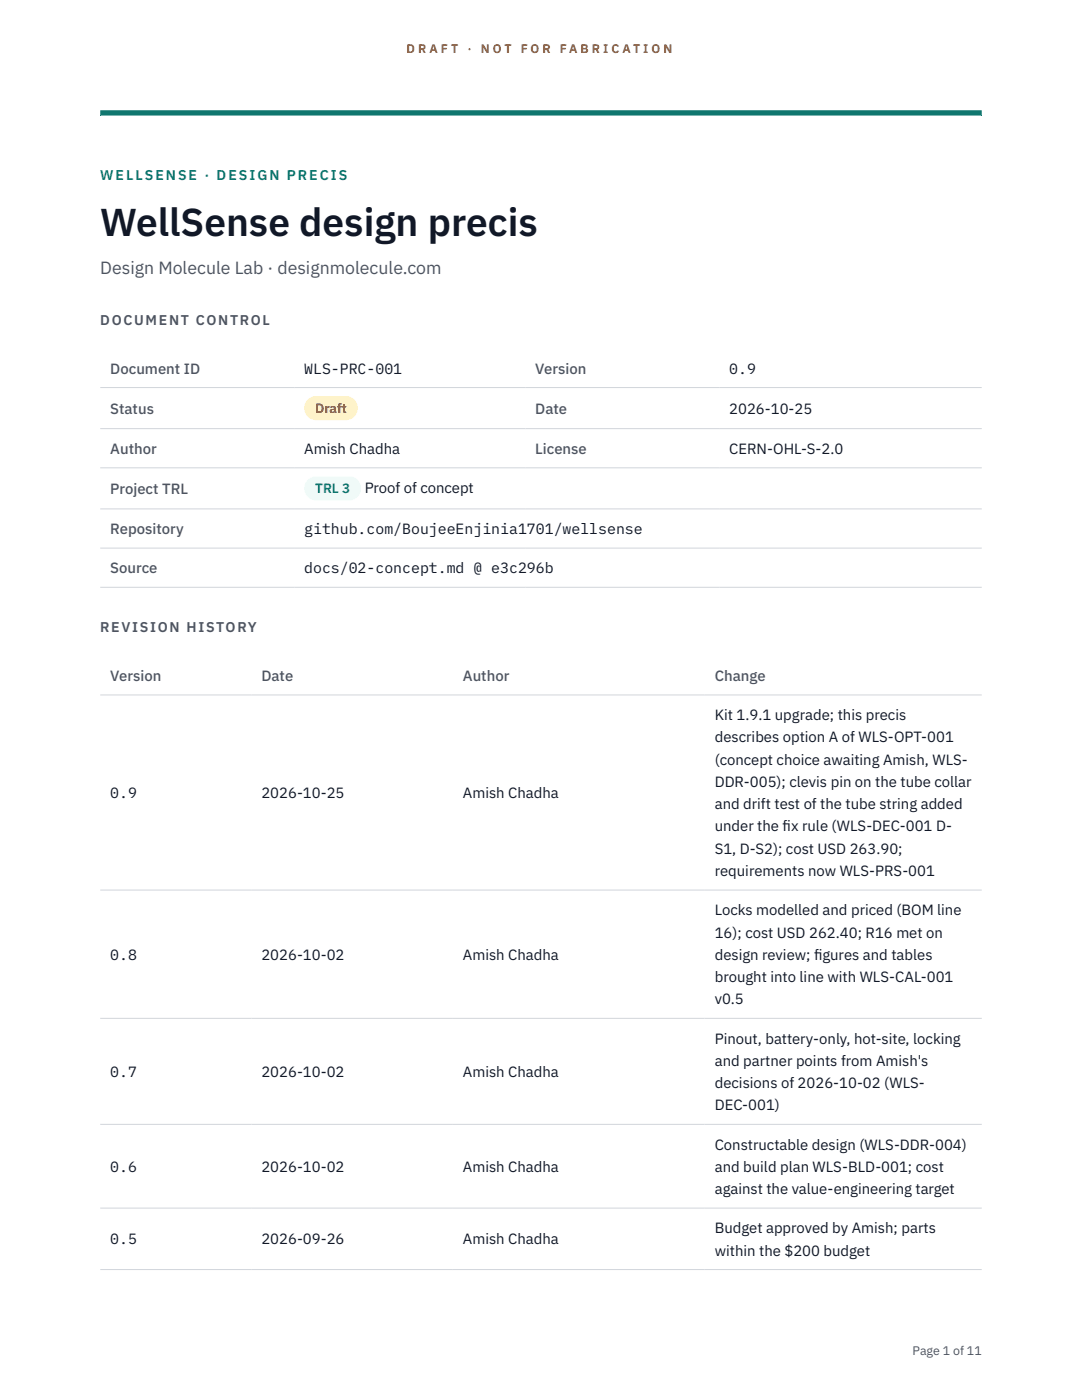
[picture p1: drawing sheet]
<svg xmlns="http://www.w3.org/2000/svg" width="216mm" height="279mm" viewBox="0 0 216 279" stroke-linecap="round" stroke-linejoin="round" font-family="sans-serif">
<defs><g id="words">
<text font-size="7.8" fill="#111827" x="20" y="47.1">WellSense design precis</text>
<text font-size="3.5" fill="#4b5563" x="20" y="54.6">Design Molecule Lab · designmolecule.com</text>
<g font-size="3" fill="#4b5563">
<text x="22" y="74.5">Document ID</text>
<text x="106.8" y="74.5">Version</text>
<text x="22" y="82.6">Status</text>
<text x="106.8" y="82.6">Date</text>
<text x="22" y="90.6">Author</text>
<text x="106.8" y="90.6">License</text>
<text x="22" y="98.6">Project TRL</text>
<text x="22" y="106.6">Repository</text>
<text x="22" y="114.4">Source</text>
<text x="22" y="135.9">Version</text>
<text x="52.2" y="135.9">Date</text>
<text x="92.4" y="135.9">Author</text>
<text x="142.6" y="135.9">Change</text>
</g>
<g font-size="3" fill="#111827">
<text x="60.7" y="74.5">WLS-PRC-001</text>
<text x="145.5" y="74.5">0.9</text>
<text x="145.5" y="82.6">2026-10-25</text>
<text x="60.7" y="90.6">Amish Chadha</text>
<text x="145.5" y="90.6">CERN-OHL-S-2.0</text>
<text x="72.8" y="98.5">Proof of concept</text>
<text x="60.7" y="106.6">github.com/BoujeeEnjinia1701/wellsense</text>
<text x="60.7" y="114.4">docs/02-concept.md @ e3c296b</text>
<text x="142.6" y="143.7">Kit 1.9.1 upgrade; this precis</text>
<text x="142.6" y="148.2">describes option A of WLS-OPT-001</text>
<text x="142.6" y="152.6">(concept choice awaiting Amish, WLS-</text>
<text x="22" y="159.3">0.9</text>
<text x="52.2" y="159.3">2026-10-25</text>
<text x="92.4" y="159.3">Amish Chadha</text>
<text x="142.6" y="157.1">DDR-005); clevis pin on the tube collar</text>
<text x="142.6" y="161.5">and drift test of the tube string added</text>
<text x="142.6" y="165.9">under the f</text>
<text x="156.2" y="165.9">ix rule (WLS-DEC-001 D-</text>
<text x="142.6" y="170.4">S1, D-S2); cost USD 263.90;</text>
<text x="142.6" y="174.8">requirements now WLS-PRS-001</text>
<text x="142.6" y="182.7">Locks modelled and priced (BOM line</text>
<text x="22" y="191.5">0.8</text>
<text x="52.2" y="191.5">2026-10-02</text>
<text x="92.4" y="191.5">Amish Chadha</text>
<text x="142.6" y="187.1">16); cost USD 262.40; R16 met on</text>
<text x="142.6" y="191.5">design review; f</text>
<text x="162.4" y="191.5">igures and tables</text>
<text x="142.6" y="196">brought into line with WLS-CAL-001</text>
<text x="142.6" y="200.4">v0.5</text>
<text x="142.6" y="208.3">Pinout, battery-only, hot-site, locking</text>
<text x="22" y="214.9">0.7</text>
<text x="52.2" y="214.9">2026-10-02</text>
<text x="92.4" y="214.9">Amish Chadha</text>
<text x="142.6" y="212.7">and partner points from Amish's</text>
<text x="142.6" y="217.1">decisions of 2026-10-02 (WLS-</text>
<text x="142.6" y="221.6">DEC-001)</text>
<text x="22" y="233.9">0.6</text>
<text x="52.2" y="233.9">2026-10-02</text>
<text x="92.4" y="233.9">Amish Chadha</text>
<text x="142.6" y="229.4">Constructable design (WLS-DDR-004)</text>
<text x="142.6" y="233.9">and build plan WLS-BLD-001; cost</text>
<text x="142.6" y="238.3">against the value-engineering target</text>
<text x="22" y="248.3">0.5</text>
<text x="52.2" y="248.3">2026-09-26</text>
<text x="92.4" y="248.3">Amish Chadha</text>
<text x="142.6" y="246.1">Budget approved by Amish; parts</text>
<text x="142.6" y="250.6">within the $200 budget</text>
</g>
<text font-size="2.8" fill="#0f766e" x="20" y="36">WELLSENSE · DESIGN PRECIS</text>
<g font-size="2.8" fill="#4b5563">
<text x="20" y="64.8">DOCUMENT CONTROL</text>
<text x="20" y="126.2">REVISION HISTORY</text>
</g>
<text font-size="2.7" fill="#92400e" x="62.9" y="82.5">Draft</text>
<text font-size="2.7" fill="#0f766e" x="62.9" y="98.5">TRL 3</text>
<g font-size="2.5" fill="#b45309">
<text x="81.1" y="10.5">D R A F T</text>
<text x="93.3" y="10.5">·</text>
<text x="95.9" y="10.5">N O T</text>
<text x="103.9" y="10.5">F O R</text>
<text x="111.7" y="10.5">F A B R I C A T I O N</text>
</g>
<text font-size="2.5" fill="#4b5563" x="182.1" y="270.3">Page 1 of 11</text>
</g></defs>
<path d="M20 23.1h175.9zM20 22h175.9v1.1h-175.9z" fill-rule="evenodd" fill="#0f766e"/>
<path d="M20 77.3h175.9M20 85.5h175.9M20 93.4h175.9M20 101.6h175.9M20 109.4h175.9M20 117.2h175.9M20 138.7h175.9M20 177.6h175.9M20 203.2h175.9M20 224.4h175.9M20 241.1h175.9M20 253.4h175.9" fill="none" stroke="#d1d5db" stroke-width=".2"/>
<path d="M60.7 79h10.7v4.9h-10.7z" fill="#fef3c7"/>
<path d="M60.7 95.1h11.4v4.8h-11.4z" fill="#f0fdfa"/>
<use href="#words"/>
</svg>
